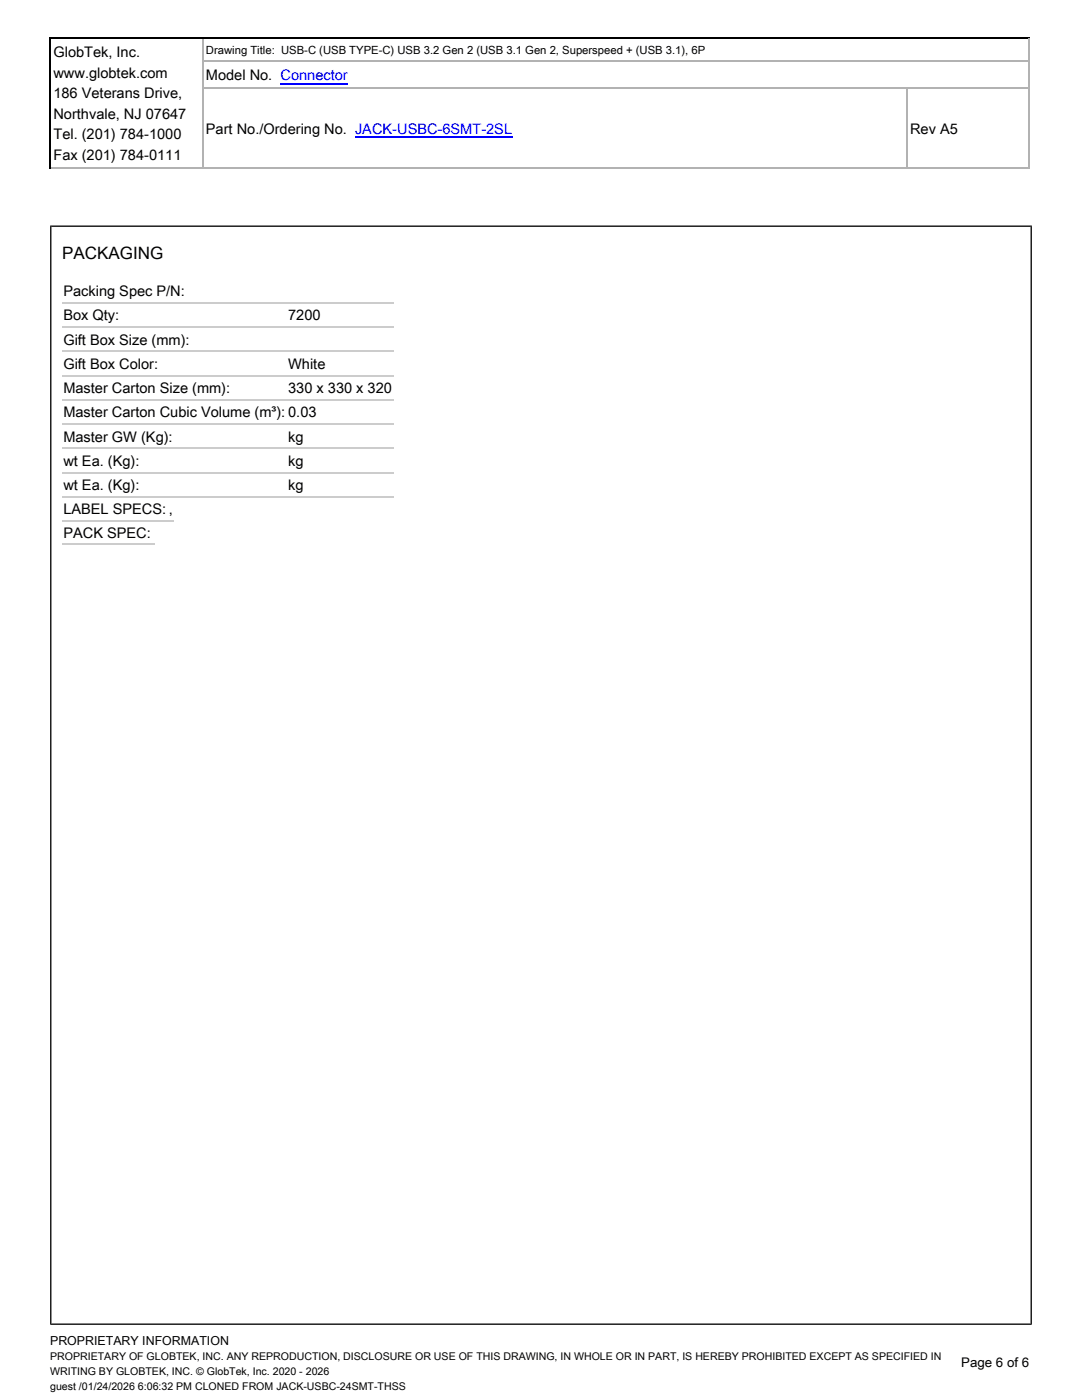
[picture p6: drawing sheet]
<svg xmlns="http://www.w3.org/2000/svg" width="216mm" height="279mm" viewBox="0 0 216 279" stroke-linecap="round" stroke-linejoin="round" font-family="sans-serif">
<defs><g id="words">
<text font-size="3.4" x="12.4" y="51.8">PACKAGING</text>
<g font-size="2.9">
<text x="10.7" y="11.4">GlobTek, Inc.</text>
<text x="10.7" y="15.5">www.globtek.com</text>
<text x="41.1" y="15.9">Model No. Connector</text>
<text x="10.7" y="19.6">186 Veterans Drive,</text>
<text x="10.7" y="23.7">Northvale, NJ 07647</text>
<text x="10.7" y="27.8">Tel. (201) 784-1000</text>
<text x="41.1" y="26.6">Part No./Ordering No. JACK-USBC-6SMT-2SL</text>
<text x="181.6" y="26.6">Rev A5</text>
<text x="10.7" y="31.9">Fax (201) 784-0111</text>
<text x="12.6" y="59.1">Packing Spec P/N:</text>
<text x="12.6" y="63.9">Box Qty:</text>
<text x="57.5" y="63.9">7200</text>
<text x="12.6" y="68.8">Gift Box Size (mm):</text>
<text x="12.6" y="73.6">Gift Box Color:</text>
<text x="57.5" y="73.6">White</text>
<text x="12.6" y="78.5">Master Carton Size (mm):</text>
<text x="12.6" y="83.3">Master Carton Cubic Volume (m³): 0.03</text>
<text x="57.5" y="78.5">330 x 330 x 320</text>
<text x="12.6" y="88.1">Master GW (Kg):</text>
<text x="57.5" y="88.1">kg</text>
<text x="12.6" y="93">wt Ea. (Kg):</text>
<text x="57.5" y="93">kg</text>
<text x="12.6" y="97.8">wt Ea. (Kg):</text>
<text x="57.5" y="97.8">kg</text>
<text x="12.6" y="102.6">LABEL SPECS: ,</text>
<text x="12.6" y="107.3">PACK SPEC:</text>
</g>
<text font-size="2.6" x="191.8" y="272.9">Page 6 of 6</text>
<text font-size="2.5" x="10" y="268.3">PROPRIETARY INFORMATION</text>
<text font-size="2.3" x="41.1" y="10.7">Drawing Title: USB-C (USB TYPE-C) USB 3.2 Gen 2 (USB 3.1 Gen 2, Superspeed + (USB 3.1), 6P</text>
<g font-size="2.1">
<text x="10" y="271.4">PROPRIETARY OF GLOBTEK, INC. ANY REPRODUCTION, DISCLOSURE OR USE OF THIS DRAWING, IN WHOLE OR IN PART, IS HEREBY PROHIBITED EXCEPT AS SPECIFIED IN</text>
<text x="10" y="274.4">WRITING BY GLOBTEK, INC. © GlobTek, Inc. 2020 - 2026</text>
<text x="10" y="277.4">guest /01/24/2026 6:06:32 PM CLONED FROM JACK-USBC-24SMT-THSS</text>
</g>
</g></defs>
<path d="M9.9 7.6h195.6M10 7.5v26.2M40.3 12.1h165.2M40.3 17.6h165.2M40.4 7.5v26.2M180.9 17.4v16.3M10 45.1h195.9M10.1 45v219.4M205.8 45v219.4M10 264.3h195.9" fill="none" stroke="#000" stroke-width=".26"/>
<path d="M40.3 12.1h165.2M40.3 17.6h165.2M40.4 7.5v26.2M180.9 17.4v16.3M205.4 7.5v26.2M9.9 33.6h195.6" fill="none" stroke="#b2b2b2" stroke-width=".26"/>
<path d="M56 16.7h13.4M70.8 27.4h31.4" fill="none" stroke="#00f" stroke-width=".29"/>
<path d="M12.4 60.4h66.1M12.4 70.1h66.1M12.4 79.8h66.1M12.4 84.6h66.1M12.4 89.5h66.1M12.4 94.3h66.1M12.4 99.2h66.1M12.4 103.9h21" fill="none" stroke="#ccc" stroke-width=".21"/>
<path d="M12.4 65.3h66.1M12.4 75h66.1" fill="none" stroke="#ccc" stroke-width=".22"/>
<path d="M33.4 103.8h1.4v.2h-1.4z" fill-rule="evenodd" fill="#ccc"/>
<path d="M12.4 108.6h18" fill="none" stroke="#ccc" stroke-width=".21"/>
<path d="M30.4 108.5h.5v.2h-.5z" fill-rule="evenodd" fill="#ccc"/>
<use href="#words"/>
</svg>
